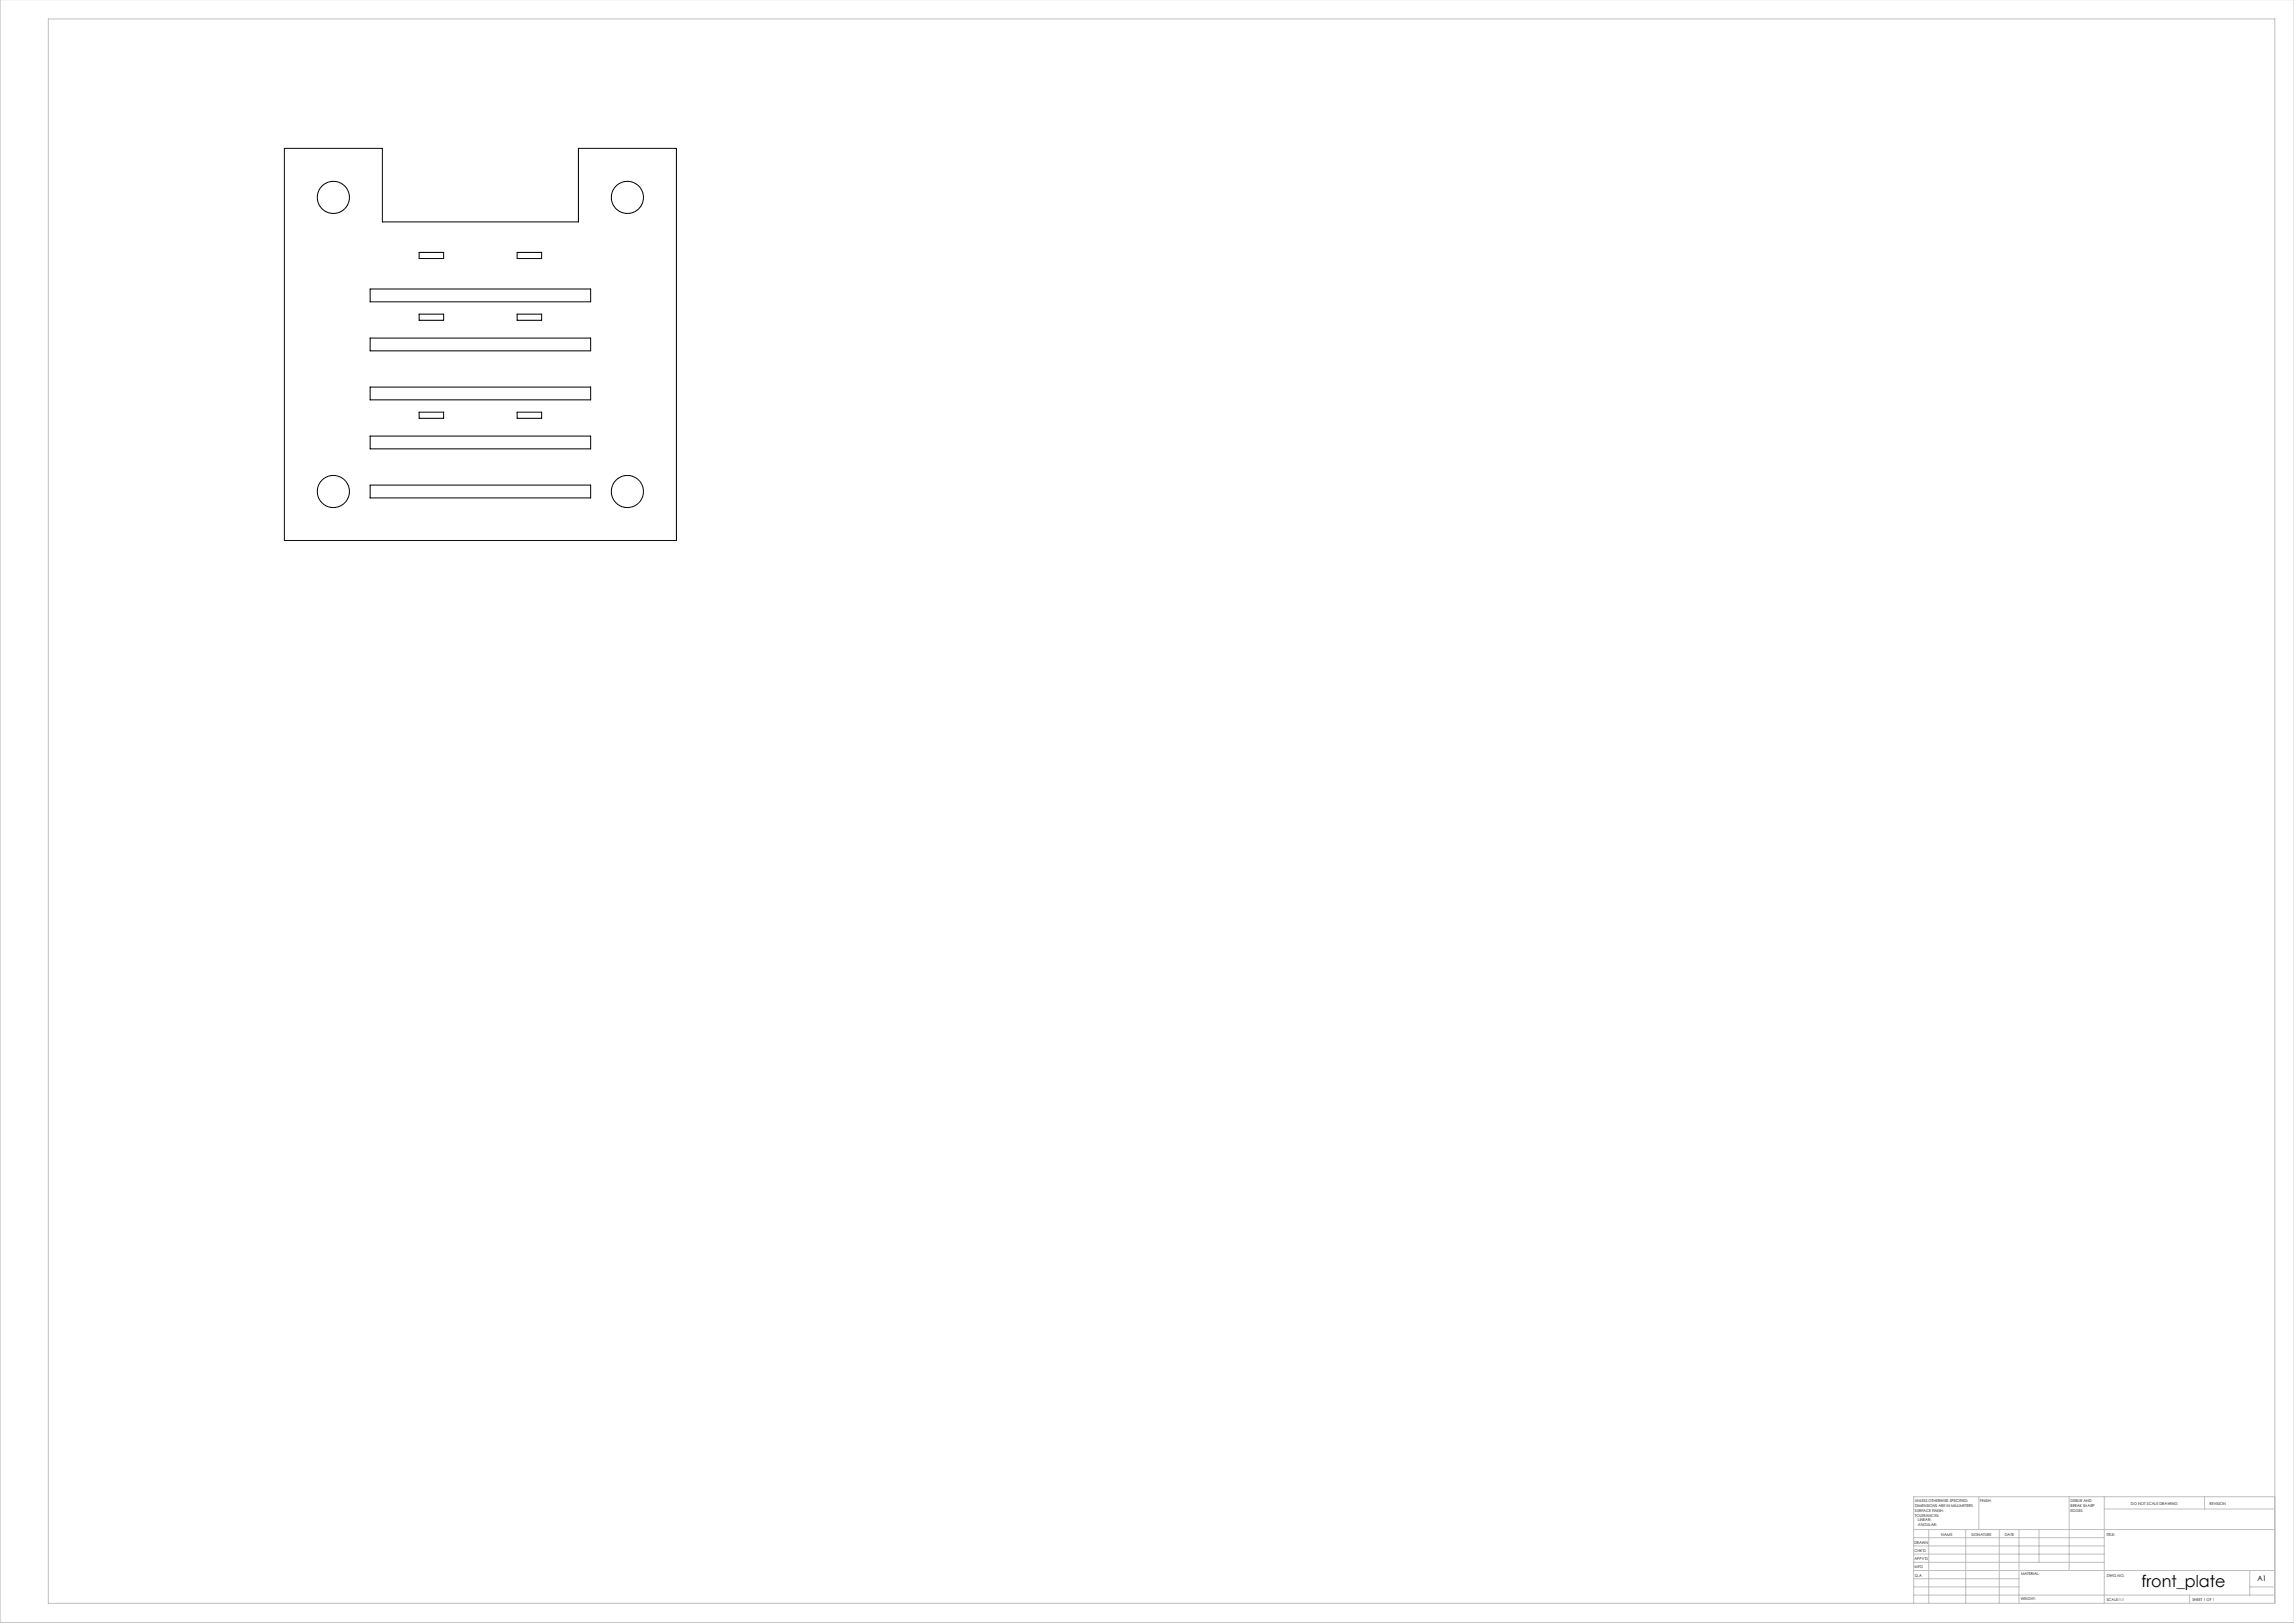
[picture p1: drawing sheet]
<svg xmlns="http://www.w3.org/2000/svg" width="1189mm" height="841mm" viewBox="0 0 1189 841" stroke-linecap="round" stroke-linejoin="round" font-family="sans-serif">
<defs><g id="words">
<text font-size="8.5" x="1110" y="823">front_plate</text>
<text font-size="3.9" x="1170" y="819">A1</text>
<g font-size="2">
<text x="992" y="778">UNLESS OTHERWISE SPECIFIED:</text>
<text x="1026" y="778">FINISH:</text>
<text x="1073" y="778">DEBUR AND</text>
<text x="1104" y="780">DO NOT SCALE DRAWING</text>
<text x="1145" y="780">REVISION</text>
<text x="992" y="781">DIMENSIONS ARE IN MILLIMETERS</text>
<text x="992" y="783">SURFACE FINISH:</text>
<text x="992" y="786">TOLERANCES:</text>
<text x="1073" y="781">BREAK SHARP</text>
<text x="1073" y="783">EDGES</text>
<text x="994" y="788">LINEAR:</text>
<text x="994" y="791">ANGULAR:</text>
<text x="1006" y="796">NAME</text>
<text x="1022" y="796">SIGNATURE</text>
<text x="1039" y="796">DATE</text>
<text x="1092" y="796">TITLE:</text>
<text x="992" y="800">DRAWN</text>
<text x="992" y="808">APPV'D</text>
<text x="992" y="804">CHK'D</text>
<text x="992" y="813">MFG</text>
<text x="993" y="817">Q.A</text>
<text x="1048" y="816">MATERIAL:</text>
<text x="1092" y="817">DWG NO.</text>
<text x="1047" y="829">WEIGHT:</text>
<text x="1092" y="829">SCALE:1:1</text>
<text x="1136" y="829">SHEET 1 OF 1</text>
</g>
</g></defs>
<g fill="none" stroke="#c0c0c0" stroke-width=".52">
<path d="M0 0v841h1189M25 10h1154v821h-1154zM1026 776v17M1072 776v38M1091 776v55M1143 776v6M1179 776h-187v55M992 793h187M992 797h99M1000 793v38M1019 793v38M1036 793v38"/>
<path d="M1046 793v38M1057 793v17M1091 782h88M992 810h99M992 805h99M992 801h99M992 818h54M992 814h187M1166 814v13M992 827h187M992 822h54M1135 827v4"/>
<path d="M1166 822h13"/>
</g>
<g fill="none" stroke="#000" stroke-width=".52">
<path d="M147 77h51v38h102v-38h51v203h-204zM217 131h13v3h-13zM268 131h13v3h-13zM192 150h114v6h-114zM192 175h114v7h-114zM217 163h13v3h-13zM268 163h13v3h-13zM192 201h114v6h-114zM217 214h13v3h-13zM268 214h13v3h-13zM192 226h114v7h-114zM192 251h114v7h-114z"/>
<circle cx="173" cy="102" r="8"/>
<circle cx="325" cy="102" r="8"/>
<circle cx="173" cy="255" r="8"/>
<circle cx="325" cy="255" r="8"/>
</g>
<use href="#words"/>
</svg>
